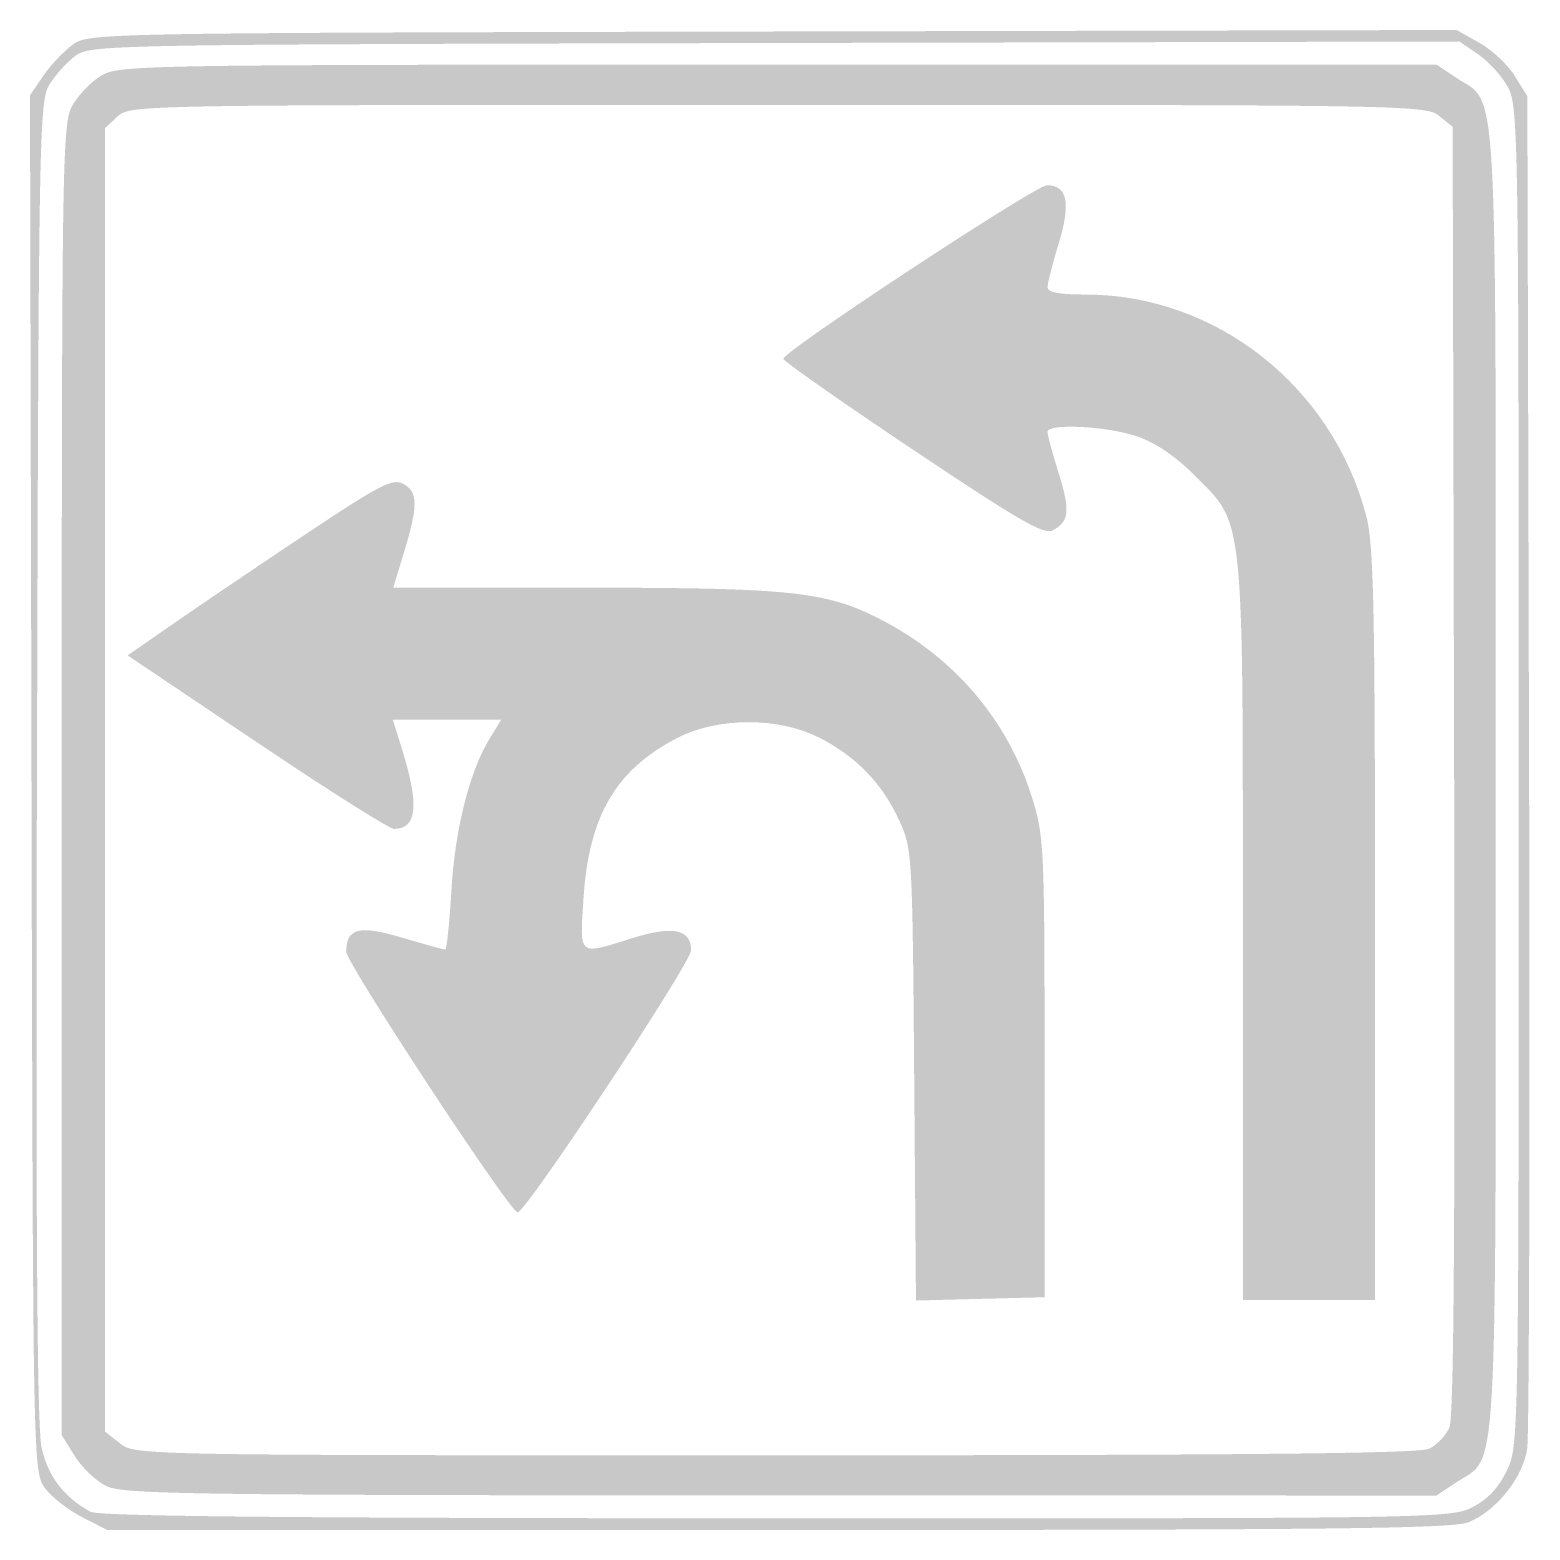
# Model space of a CAD drawing. Header units: inches. Extents: x -17.9 to 18, y -18 to 17.9.
import ezdxf

# ---------------------------------------------------------------- set-up
doc = ezdxf.new("R2010")
doc.units = ezdxf.units.IN
doc.header["$MEASUREMENT"] = 0

msp = doc.modelspace()

# ---------------------------------------------------------------- hatches: boundary and pattern name
h = msp.add_hatch(color=7)
edge = h.paths.add_edge_path()
edge.add_spline(control_points=[(-16.623, -17.691), (-16.956, -17.521), (-17.355, -17.207), (-17.511, -16.994), (-17.792, -16.608), (-17.794, -16.516), (-17.83, -0.15)], knot_values=[0, 0, 0, 0, 1, 1, 1, 2, 2, 2, 2], degree=3, periodic=0)
edge.add_line((-17.83, -0.15), (-17.866, 16.306))
edge.add_line((-17.866, 16.306), (-17.555, 16.762))
edge.add_spline(control_points=[(-17.555, 16.762), (-17.384, 17.014), (-17.07, 17.348), (-16.856, 17.506), (-16.469, 17.794), (-16.465, 17.794), (-0.115, 17.83)], knot_values=[0, 0, 0, 0, 1, 1, 1, 2, 2, 2, 2], degree=3, periodic=0)
edge.add_line((-0.115, 17.83), (16.239, 17.866))
edge.add_line((16.239, 17.866), (16.783, 17.56))
edge.add_spline(control_points=[(16.783, 17.56), (17.082, 17.392), (17.463, 17.036), (17.629, 16.769)], knot_values=[0, 0, 0, 0, 1, 1, 1, 1], degree=3, periodic=0)
edge.add_line((17.629, 16.769), (17.931, 16.282))
edge.add_line((17.931, 16.282), (17.972, 0.412))
edge.add_spline(control_points=[(17.972, 0.412), (17.994, -8.316), (17.975, -15.723), (17.928, -16.048), (17.83, -16.739), (17.2, -17.534), (16.529, -17.814), (16.165, -17.967), (13.204, -18), (0.034, -18)], knot_values=[0, 0, 0, 0, 1, 1, 1, 2, 2, 2, 3, 3, 3, 3], degree=3, periodic=0)
edge.add_line((0.034, -18), (-16.018, -18))
edge.add_line((-16.018, -18), (-16.623, -17.691))
edge = h.paths.add_edge_path(flags=0)
edge.add_spline(control_points=[(16.617, -17.455), (16.98, -17.27), (17.238, -16.997), (17.436, -16.587), (17.725, -15.99), (17.725, -15.976), (17.725, 0.011), (17.725, 15.321), (17.714, 16.033), (17.471, 16.491), (17.331, 16.754), (17.011, 17.109), (16.761, 17.28)], knot_values=[0, 0, 0, 0, 1, 1, 1, 2, 2, 2, 3, 3, 3, 4, 4, 4, 4], degree=3, periodic=0)
edge.add_line((16.761, 17.28), (16.306, 17.591))
edge.add_line((16.306, 17.591), (-0.057, 17.555))
edge.add_spline(control_points=[(-0.057, 17.555), (-16.177, 17.52), (-16.425, 17.515), (-16.786, 17.244), (-16.988, 17.093), (-17.266, 16.784), (-17.404, 16.557), (-17.644, 16.165), (-17.659, 15.388), (-17.699, 0.412), (-17.729, -10.655), (-17.697, -15.528), (-17.591, -16.021), (-17.443, -16.708), (-17.061, -17.211), (-16.42, -17.565), (-16.224, -17.673), (-11.515, -17.718), (-0.029, -17.721), (15.729, -17.725), (16.099, -17.719), (16.617, -17.455)], knot_values=[0, 0, 0, 0, 1, 1, 1, 2, 2, 2, 3, 3, 3, 4, 4, 4, 5, 5, 5, 6, 6, 6, 7, 7, 7, 7], degree=3, periodic=0)
h = msp.add_hatch(color=7)
edge = h.paths.add_edge_path()
edge.add_spline(control_points=[(-16.041, -16.95), (-16.286, -16.829), (-16.626, -16.506), (-16.797, -16.231)], knot_values=[0, 0, 0, 0, 1, 1, 1, 1], degree=3, periodic=0)
edge.add_line((-16.797, -16.231), (-17.107, -15.733))
edge.add_line((-17.107, -15.733), (-17.107, -0.069))
edge.add_spline(control_points=[(-17.107, -0.069), (-17.107, 14.751), (-17.094, 15.62), (-16.86, 16.048), (-16.724, 16.297), (-16.415, 16.621), (-16.173, 16.769), (-15.743, 17.031), (-15.362, 17.037), (0.014, 17.038)], knot_values=[0, 0, 0, 0, 1, 1, 1, 2, 2, 2, 3, 3, 3, 3], degree=3, periodic=0)
edge.add_line((0.014, 17.038), (15.761, 17.038))
edge.add_line((15.761, 17.038), (16.228, 16.726))
edge.add_spline(control_points=[(16.228, 16.726), (17.243, 16.048), (17.175, 17.256), (17.175, -0.069), (17.175, -17.394), (17.243, -16.185), (16.228, -16.864)], knot_values=[0, 0, 0, 0, 1, 1, 1, 2, 2, 2, 2], degree=3, periodic=0)
edge.add_line((16.228, -16.864), (15.761, -17.176))
edge.add_line((15.761, -17.176), (0.083, -17.172))
edge.add_spline(control_points=[(0.083, -17.172), (-14.004, -17.17), (-15.641, -17.147), (-16.041, -16.95)], knot_values=[0, 0, 0, 0, 1, 1, 1, 1], degree=3, periodic=0)
edge = h.paths.add_edge_path(flags=0)
edge.add_spline(control_points=[(15.58, -16.059), (15.767, -15.973), (15.987, -15.741), (16.069, -15.543), (16.174, -15.29), (16.207, -10.608), (16.181, 0.184)], knot_values=[0, 0, 0, 0, 1, 1, 1, 2, 2, 2, 2], degree=3, periodic=0)
edge.add_line((16.181, 0.184), (16.145, 15.551))
edge.add_line((16.145, 15.551), (15.821, 15.814))
edge.add_spline(control_points=[(15.821, 15.814), (15.506, 16.069), (15.053, 16.076), (0.011, 16.076), (-15.384, 16.076), (-15.477, 16.075), (-15.776, 15.796)], knot_values=[0, 0, 0, 0, 1, 1, 1, 2, 2, 2, 2], degree=3, periodic=0)
edge.add_line((-15.776, 15.796), (-16.076, 15.516))
edge.add_line((-16.076, 15.516), (-16.076, -0.064))
edge.add_line((-16.076, -0.064), (-16.076, -15.644))
edge.add_line((-16.076, -15.644), (-15.714, -15.929))
edge.add_spline(control_points=[(-15.714, -15.929), (-15.353, -16.213), (-15.323, -16.214), (-0.057, -16.214), (11.019, -16.214), (15.333, -16.171), (15.58, -16.059)], knot_values=[0, 0, 0, 0, 1, 1, 1, 2, 2, 2, 2], degree=3, periodic=0)
h = msp.add_hatch(color=7)
edge = h.paths.add_edge_path()
edge.add_spline(control_points=[(11.13, -3.735), (11.13, 6.39), (11.168, 6.026), (9.984, 7.21), (9.514, 7.679), (9.043, 7.999), (8.596, 8.151), (7.878, 8.396), (6.458, 8.466), (6.458, 8.257), (6.458, 8.188), (6.577, 7.748), (6.723, 7.28), (7.008, 6.366), (6.982, 6.115), (6.583, 5.902), (6.374, 5.79), (5.782, 6.132), (3.233, 7.838), (1.53, 8.978), (0.14, 9.953), (0.143, 10.005), (0.156, 10.191), (6.175, 14.153), (6.446, 14.153), (6.936, 14.153), (7.021, 13.732), (6.728, 12.765), (6.58, 12.281), (6.46, 11.808), (6.459, 11.714), (6.458, 11.593), (6.735, 11.541), (7.385, 11.54), (10.495, 11.535), (13.275, 9.337), (14.08, 6.246), (14.258, 5.561), (14.29, 4.08), (14.29, -3.533)], knot_values=[0, 0, 0, 0, 1, 1, 1, 2, 2, 2, 3, 3, 3, 4, 4, 4, 5, 5, 5, 6, 6, 6, 7, 7, 7, 8, 8, 8, 9, 9, 9, 10, 10, 10, 11, 11, 11, 12, 12, 12, 13, 13, 13, 13], degree=3, periodic=0)
edge.add_line((14.29, -3.533), (14.29, -12.504))
edge.add_line((14.29, -12.504), (12.71, -12.504))
edge.add_line((12.71, -12.504), (11.13, -12.504))
edge.add_line((11.13, -12.504), (11.13, -3.735))
h = msp.add_hatch(color=7)
edge = h.paths.add_edge_path()
edge.add_spline(control_points=[(3.272, -7.115), (3.23, -1.818), (3.223, -1.705), (2.913, -1.031), (2.511, -0.157), (1.902, 0.478), (1.031, 0.932), (0.05, 1.443), (-1.424, 1.443), (-2.405, 0.932), (-3.864, 0.171), (-4.506, -0.929), (-4.633, -2.892), (-4.724, -4.306), (-4.78, -4.26), (-3.459, -3.846), (-2.499, -3.545), (-2.061, -3.636), (-2.061, -4.137), (-2.061, -4.437), (-6.049, -10.462), (-6.211, -10.407), (-6.437, -10.33), (-10.305, -4.442), (-10.305, -4.175), (-10.305, -3.606), (-9.998, -3.53), (-8.961, -3.839), (-8.437, -3.995), (-7.978, -4.122), (-7.941, -4.122), (-7.904, -4.122), (-7.837, -3.488), (-7.792, -2.714), (-7.707, -1.245), (-7.357, 0.144), (-6.875, 0.927)], knot_values=[0, 0, 0, 0, 1, 1, 1, 2, 2, 2, 3, 3, 3, 4, 4, 4, 5, 5, 5, 6, 6, 6, 7, 7, 7, 8, 8, 8, 9, 9, 9, 10, 10, 10, 11, 11, 11, 12, 12, 12, 12], degree=3, periodic=0)
edge.add_line((-6.875, 0.927), (-6.599, 1.374))
edge.add_line((-6.599, 1.374), (-7.896, 1.374))
edge.add_line((-7.896, 1.374), (-9.193, 1.374))
edge.add_line((-9.193, 1.374), (-8.988, 0.721))
edge.add_spline(control_points=[(-8.988, 0.721), (-8.554, -0.656), (-8.606, -1.237), (-9.163, -1.237), (-9.272, -1.237), (-10.749, -0.303), (-12.446, 0.838)], knot_values=[0, 0, 0, 0, 1, 1, 1, 2, 2, 2, 2], degree=3, periodic=0)
edge.add_line((-12.446, 0.838), (-15.532, 2.912))
edge.add_line((-15.532, 2.912), (-14.394, 3.701))
edge.add_spline(control_points=[(-14.394, 3.701), (-13.768, 4.135), (-12.351, 5.093), (-11.245, 5.83), (-9.484, 7.003), (-9.198, 7.15), (-8.945, 7.015), (-8.589, 6.824), (-8.584, 6.498), (-8.92, 5.393)], knot_values=[0, 0, 0, 0, 1, 1, 1, 2, 2, 2, 3, 3, 3, 3], degree=3, periodic=0)
edge.add_line((-8.92, 5.393), (-9.181, 4.534))
edge.add_line((-9.181, 4.534), (-4.625, 4.532))
edge.add_spline(control_points=[(-4.625, 4.532), (0.431, 4.529), (1.222, 4.44), (2.579, 3.715), (4.278, 2.808), (5.518, 1.329), (6.082, -0.464), (6.379, -1.409), (6.389, -1.63), (6.389, -6.939)], knot_values=[0, 0, 0, 0, 1, 1, 1, 2, 2, 2, 3, 3, 3, 3], degree=3, periodic=0)
edge.add_line((6.389, -6.939), (6.389, -12.435))
edge.add_line((6.389, -12.435), (4.852, -12.474))
edge.add_line((4.852, -12.474), (3.315, -12.513))
edge.add_line((3.315, -12.513), (3.272, -7.115))

doc.saveas('drawing.dxf')
